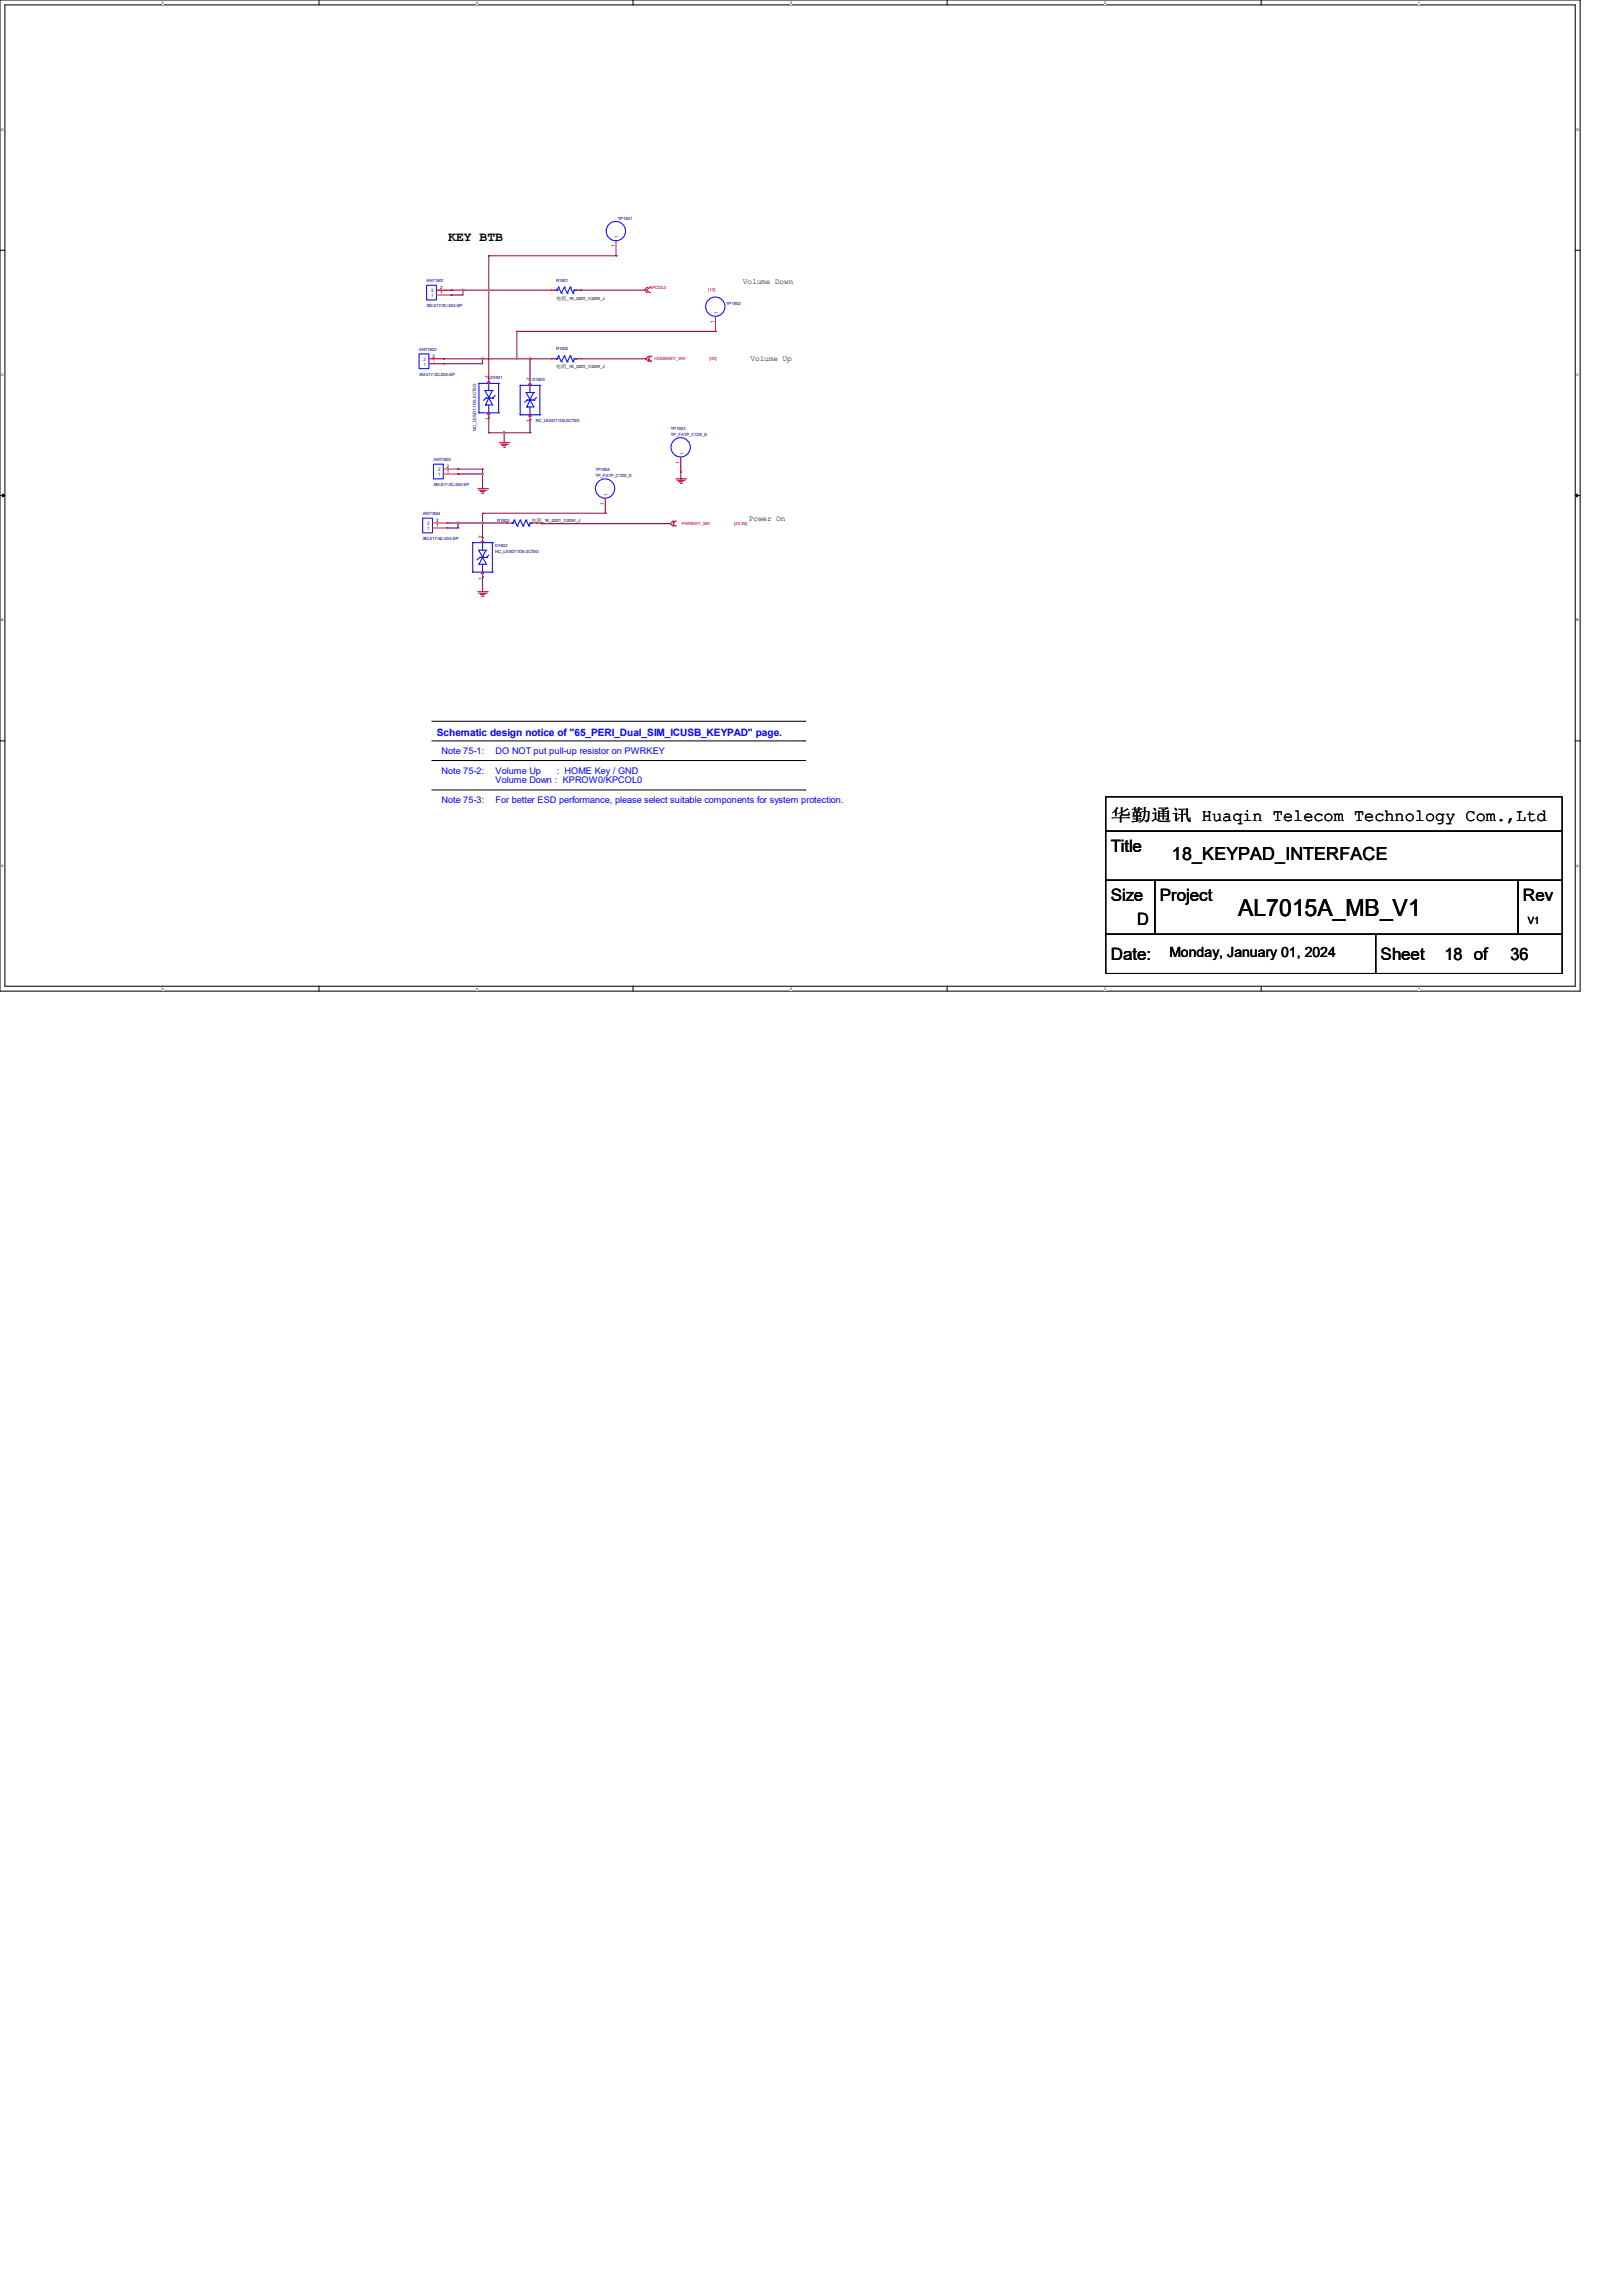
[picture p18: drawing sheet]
<svg xmlns="http://www.w3.org/2000/svg" width="210mm" height="297mm" viewBox="0 0 210 297" stroke-linecap="round" stroke-linejoin="round" font-family="sans-serif">
<defs><g id="words">
<text font-size="3" x="160.2" y="118.6">AL7015A_MB_V1</text>
<text font-size="2.3" x="151.6" y="111.3">18_KEYPAD_INTERFACE</text>
<g font-size="2.2">
<text x="143.7" y="106.2">华勤通讯 Huaqin Telecom Technology Com.,Ltd</text>
<text x="143.7" y="110.2">Title</text>
<text x="143.7" y="116.6">Size</text>
<text x="147.1" y="119.8">D</text>
<text x="150.1" y="116.6">Project</text>
<text x="197.1" y="116.6">Rev</text>
<text x="143.7" y="124.2">Date:</text>
<text x="178.6" y="124.2">Sheet</text>
<text x="186.9" y="124.2">18 of</text>
<text x="195.4" y="124.2">36</text>
</g>
<text font-size="1.8" x="151.3" y="123.8">Monday, January 01, 2024</text>
<text font-size="1.7" x="58" y="31.2">KEY BTB</text>
<text font-size="1.3" fill="#00f" x="56.5" y="95.2">Schematic design notice of &quot;65_PERI_Dual_SIM_ICUSB_KEYPAD&quot; page.</text>
<text font-size="1.3" x="197.7" y="119.6">V1</text>
<g font-size="1.2" fill="#00f">
<text x="57.1" y="100.2">Note 75-2:</text>
<text x="57.1" y="97.6">Note 75-1:</text>
<text x="64.1" y="97.6">DO NOT put pull-up resistor on PWRKEY</text>
<text x="64.1" y="100.2">Volume Up</text>
<text x="64.1" y="101.4">Volume Down : KPROW0/KPCOL0</text>
<text x="72.1" y="100.2">: HOME Key / GND</text>
<text x="57.1" y="104">Note 75-3:</text>
<text x="64.1" y="104">For better ESD performance, please select suitable components for system protection.</text>
</g>
<g font-size="1">
<text x="96.1" y="36.8">Volume Down</text>
<text x="97.1" y="46.7">Volume Up</text>
<text x="96.9" y="67.4">Power On</text>
</g>
<g font-size=".6" fill="#000080">
<text x="80" y="28.4">TP1801</text>
<text x="55.2" y="36.5">ANT1801</text>
<text x="55.2" y="39.8">XM-217-XC-204-SP</text>
<text x="72" y="36.5">R1801</text>
<text x="94" y="39.5">TP1802</text>
<text x="54.2" y="45.4">ANT1802</text>
<text x="72" y="45.3">R1802</text>
<text x="54.2" y="48.6">XM-217-XC-204-SP</text>
<text x="63.5" y="49.1">D1801</text>
<text x="68.9" y="49.3">D1803</text>
<text x="56.1" y="59.7">ANT1803</text>
<text x="61.6" y="55.8" transform="rotate(-90 61.6 55.8)">NC_LESD11D5.0CT5G</text>
<text x="69.3" y="54.7">NC_LESD11D5.0CT5G</text>
<text x="86.8" y="56.4">TP_FATP_C1D0_S</text>
<text x="86.8" y="55.7">TP1803</text>
<text x="56.1" y="62.9">XM-217-XC-204-SP</text>
<text x="77" y="61.8">TP_FATP_C1D0_S</text>
<text x="77" y="61">TP1804</text>
<text x="54.7" y="66.7">ANT1804</text>
<text x="54.7" y="69.9">XM-217-XC-204-SP</text>
<text x="64.1" y="70.8">D1802</text>
<text x="64.1" y="71.5">NC_LESD11D5.0CT5G</text>
<text x="64.3" y="67.6">R1803</text>
</g>
<g font-size=".6">
<text x="79.5" y="32" transform="rotate(-90 79.5 32)">1</text>
<text x="56.9" y="38">1</text>
<text x="56.9" y="37.4">2</text>
<text x="72" y="38.8">电阻</text>
<text x="73.3" y="38.8">_1K_0201_1/20W_J</text>
<text x="92.4" y="41.8" transform="rotate(-90 92.4 41.8)">1</text>
<text x="56" y="46.9">1</text>
<text x="56" y="46.3">2</text>
<text x="72" y="47.7">电阻</text>
<text x="73.3" y="47.7">_1K_0201_1/20W_J</text>
<text x="63.2" y="49" transform="rotate(-90 63.2 49)">2</text>
<text x="68.5" y="49.2" transform="rotate(-90 68.5 49.2)">2</text>
<text x="63.2" y="54.4" transform="rotate(-90 63.2 54.4)">1</text>
<text x="68.5" y="54.6" transform="rotate(-90 68.5 54.6)">1</text>
<text x="87.9" y="60" transform="rotate(-90 87.9 60)">1</text>
<text x="57.8" y="61.2">1</text>
<text x="57.8" y="60.5">2</text>
<text x="78.1" y="65.3" transform="rotate(-90 78.1 65.3)">1</text>
<text x="56.4" y="68.2">1</text>
<text x="56.4" y="67.5">2</text>
<text x="62.4" y="69.6" transform="rotate(-90 62.4 69.6)">2</text>
<text x="68.8" y="67.6">电阻</text>
<text x="70.1" y="67.6">_1K_0201_1/20W_J</text>
<text x="62.4" y="75" transform="rotate(-90 62.4 75)">1</text>
</g>
<g font-size=".6" fill="#004080">
<text x="80" y="30.9" transform="rotate(-90 80 30.9)">1</text>
<text x="55.8" y="38.5">1</text>
<text x="55.8" y="37.8">2</text>
<text x="92.9" y="40.6" transform="rotate(-90 92.9 40.6)">1</text>
<text x="54.8" y="47.4">1</text>
<text x="54.8" y="46.7">2</text>
<text x="88.4" y="58.8" transform="rotate(-90 88.4 58.8)">1</text>
<text x="56.7" y="61.6">1</text>
<text x="56.7" y="61">2</text>
<text x="78.6" y="64.2" transform="rotate(-90 78.6 64.2)">1</text>
<text x="55.3" y="68.6">1</text>
<text x="55.3" y="68">2</text>
</g>
<g font-size=".6" fill="#f00">
<text x="84" y="37.3">KPCOL0</text>
<text x="91.6" y="37.7">[13]</text>
<text x="84.7" y="46.6">HOMEKEY_SW</text>
<text x="91.8" y="46.6">[22]</text>
<text x="88.2" y="67.9">PWRKEY_SW</text>
<text x="95" y="67.9">[22,25]</text>
</g>
<g font-size=".5">
<text x="21" y=".5">5</text>
<text x="61.6" y=".5">4</text>
<text x="102.2" y=".5">3</text>
<text x="142.9" y=".5">2</text>
<text x="183.5" y=".5">1</text>
<text x=".2" y="16.9">D</text>
<text x="204" y="16.9">D</text>
<text x=".2" y="48.6">C</text>
<text x="204" y="48.6">C</text>
<text x=".2" y="80.4">B</text>
<text x="204" y="80.4">B</text>
<text x=".2" y="112.1">A</text>
<text x="204" y="112.1">A</text>
<text x="21" y="128.1">5</text>
<text x="61.6" y="128.1">4</text>
<text x="102.2" y="128.1">3</text>
<text x="142.9" y="128.1">2</text>
<text x="183.5" y="128.1">1</text>
</g>
</g></defs>
<path d="M0 0h204.5v128.3h-204.5zM.6 .6h203.2v127h-203.2z" fill="none" stroke="#000" stroke-width=".13"/>
<g fill="#fff">
<path d="M21 .1h.2v.5h-.2z"/>
<path d="M21 127.7h.2v.5h-.2z"/>
</g>
<path d="M41.3 0v.6M41.3 127.6v.7" fill="none" stroke="#000" stroke-width=".13"/>
<g fill="#fff">
<path d="M61.6 .1h.2v.5h-.2z"/>
<path d="M61.6 127.7h.2v.5h-.2z"/>
</g>
<path d="M81.9 0v.6M81.9 127.6v.7" fill="none" stroke="#000" stroke-width=".13"/>
<g fill="#fff">
<path d="M102.2 .1h.2v.5h-.2z"/>
<path d="M102.2 127.7h.2v.5h-.2z"/>
</g>
<path d="M122.6 0v.6M122.6 127.6v.7" fill="none" stroke="#000" stroke-width=".13"/>
<g fill="#fff">
<path d="M142.9 .1h.2v.5h-.2z"/>
<path d="M142.9 127.7h.2v.5h-.2z"/>
</g>
<path d="M163.2 0v.6M163.2 127.6v.7" fill="none" stroke="#000" stroke-width=".13"/>
<g fill="#fff">
<path d="M183.5 .1h.2v.5h-.2z"/>
<path d="M183.5 127.7h.2v.5h-.2z"/>
<path d="M.2 16.5h.3v.5h-.3z"/>
<path d="M204 16.5h.3v.5h-.3z"/>
<path d="M.2 48.3h.3v.5h-.3z"/>
<path d="M204 48.3h.3v.5h-.3z"/>
</g>
<path d="M0 32.4h.6M203.8 32.4h.7" fill="none" stroke="#000" stroke-width=".13"/>
<g fill="#fff">
<path d="M.2 80h.2v.5h-.2z"/>
<path d="M204 80h.3v.5h-.3z"/>
</g>
<path d="M0 64.1h.6M203.8 64.1h.7" fill="none" stroke="#000" stroke-width=".13"/>
<path d="M.3 63.9l.3 .2-.3 .2zM203.8 64.1l.3-.2v.4z" fill="#000" stroke="#000" stroke-width=".13"/>
<g fill="#fff">
<path d="M.2 111.8h.3v.5h-.3z"/>
<path d="M204 111.8h.3v.5h-.3z"/>
</g>
<g fill="none" stroke="#000" stroke-width=".13">
<path d="M0 95.9h.6M55.9 95.9h48.2M55.9 93.3h48.2M55.9 98.4h48.2M104.1 95.9h.1M104.1 93.3h.1M104.1 98.4h.1M203.8 95.9h.7M55.9 102.2h48.2M104.1 102.2h.1M143.1 107.6h59v6.3h-59zM143.1 103.1h59v4.5h-59z"/>
<path d="M143.1 113.9h6.3v7h-6.3zM149.4 113.9h47v7h-47zM196.4 113.9h5.7v7h-5.7zM143.1 120.9h34.9v5.1h-34.9zM178 120.9h24.1v5.1h-24.1z"/>
</g>
<g fill="none" stroke="#f00" stroke-width=".13">
<path d="M56.5 37.5h1.9M56.5 38.2h1.9M58.4 38.2h.1M58.4 37.5h.1M71.3 37.5h.1M71.3 37.5h.7M74.5 37.5h.6M75.1 37.5h.1M79.7 33.1h.1M79.7 31.2v1.9M83.7 37.2h.1M83.7 37.8h.1"/>
<path d="M83.7 37.2l-.3 .3 .3 .3M84 37.8h.1M84 37.2h.1M84 37.2l-.3 .3 .3 .3M55.5 47.1h1.9M55.5 46.4h1.9M57.4 47.1h.1M57.4 46.4h.1M63.2 54.1h.1M63.2 49h.1M63.2 49v.6M63.2 53.4v.7"/>
<path d="M64.6 57.3h1.3M64.8 57.5h.9M65 57.7h.1M65 57.7h.5M65.2 57.9h.1M65.3 57.9h.1M65.7 57.5h.1M65.9 57.3h.1M68.6 54.3h.1M68.6 49.2h.1M68.6 49.2v.7M68.6 53.7v.6"/>
<path d="M71.3 46.4h.1M71.3 46.4h.7M74.5 46.4h.6M75.1 46.4h.1M83.9 46.7h.1M83.9 46.1h.1M83.9 46.1l-.3 .3 .3 .3M84.2 46.1h.1M84.2 46.7h.1M84.2 46.1l-.3 .3 .3 .3M88.1 59.2v1.9M92.6 42.9h.1"/>
<path d="M92.6 41v1.9M56 68.3h1.9M56 67.7h1.9M57.4 61.3h1.9M57.4 60.7h1.9M57.9 68.3h.1M57.9 67.7h.1M59.3 61.3h.1M59.3 60.7h.1M61.8 63.2h1.3M61.8 76.6h1.3M62 63.5h.9"/>
<path d="M62 76.8h.9M62.2 63.6h.1M62.2 77h.1M62.2 63.6h.5M62.2 77h.5M62.4 63.8h.1M62.4 77.2h.1M62.4 74.7h.1M62.4 69.6h.1M62.4 69.6v.6M62.4 74v.7M62.5 63.8h.1"/>
<path d="M62.5 77.2h.1M62.9 63.5h.1M62.9 76.8h.1M63.1 63.2h.1M63.1 76.6h.1M65.6 67.7h.1M65.6 67.7h.7M68.8 67.7h.6M69.4 67.7h.1M78.3 66.4h.1M78.3 64.5v1.9M87.1 68.1h.1"/>
<path d="M87.1 67.4h.1M87.1 67.4l-.4 .4 .4 .3M87.4 67.4h.1M87.4 68.1h.1M87.4 67.4l-.3 .4 .3 .3M87.5 62h1.2M87.6 62.2h.9M87.8 62.4h.1M87.8 62.4h.5M88 62.6h.1M88.1 61.1h.1M88.1 62.6h.1"/>
<path d="M88.5 62.2h.1M88.7 62h.1"/>
</g>
<g fill="none" stroke="#00f" stroke-width=".13">
<path d="M55.2 36.9h1.3v1.9h-1.3zM72 37.5h.1M72.1 37.5h.1M72.3 37.2h.1M72.3 37.2l.3 .7M72.3 37.2l-.2 .3M72.6 37.9h.1M73 37.2h.1M73 37.2l.4 .7M73 37.2l-.4 .7M73.4 37.9h.1M73.8 37.2h.1"/>
<path d="M73.8 37.2l.4 .7M73.8 37.2l-.4 .7M74.2 37.9h.1M74.3 37.5h.1M74.3 37.5h.2M74.3 37.5l-.1 .4M74.5 37.5h.1M54.2 45.8h1.3v1.9h-1.3zM62 49.6h.1M62 53.4h.1M62 49.6v3.8M62 49.6h2.5"/>
<path d="M62 53.4h2.5M62.8 52.4h.1M62.9 51.5h.1M62.9 51.5l-.3 .3M62.9 51.5h.9M63.2 53.4h.1M63.2 51.5h.1M63.2 51.4h.1M63.2 49.6h.1M63.2 49.6v.9M63.2 51.4v.1M63.2 52.4v1"/>
<path d="M63.2 51.5l.6 .9h-1M63.2 51.5l-.4 .9M63.7 50.5h.1M63.7 50.5h-1l.5 .9M63.7 50.5l-.5 .9M63.8 51.5h.1M64.1 51.2l-.3 .3M64.5 49.6h.1M64.5 53.4h.1M64.5 49.6v3.8M67.3 49.9h.1M67.3 53.7h.1"/>
<path d="M67.3 49.9v3.8M67.3 49.9h2.5M67.3 53.7h2.5M68.2 52.7h.1M68.2 51.8h.1M68.2 51.8l-.3 .3M68.2 51.8h.9M68.6 53.7h.1M68.6 51.8h.1M68.6 51.7h.1M68.6 49.9h.1M68.6 49.9v.9"/>
<path d="M68.6 51.7v.1M68.6 52.7v1M68.6 51.8l.5 .9h-.9M68.6 51.8l-.4 .9M69 50.8h.1M69 50.8h-.9l.5 .9M69 50.8l-.4 .9M69.1 51.8h.1M69.4 51.4l-.3 .4M69.8 49.9h.1M69.8 53.7h.1M69.8 49.9v3.8"/>
<path d="M72 46.4h.1M72.1 46.4h.1M72.3 46.1h.1M72.3 46.1l.3 .7M72.3 46.1l-.2 .3M72.6 46.8h.1M73 46.1h.1M73 46.1l.4 .7M73 46.1l-.4 .7M73.4 46.8h.1M73.8 46.1h.1M73.8 46.1l.4 .7"/>
<path d="M73.8 46.1l-.4 .7M74.2 46.8h.1M74.3 46.4h.1M74.3 46.4h.2M74.3 46.4l-.1 .4M74.5 46.4h.1M54.7 67.1h1.3v1.9h-1.3zM56.1 60.1h1.3v1.9h-1.3zM61.2 70.2h.1M61.2 74h.1M61.2 70.2v3.8M61.2 70.2h2.5"/>
<path d="M61.2 74h2.5M62 73h.1M62.1 72.1h.1M62.1 72.1l-.4 .4M62.1 72.1h.8M62.4 74h.1M62.4 72.1h.1M62.4 70.2h.1M62.4 70.2v1M62.4 73v1M62.4 72.1l.5 .9h-.9M62.4 72.1l-.4 .9"/>
<path d="M62.9 71.2h.1M62.9 71.2h-1l.5 .9M62.9 71.2l-.5 .9M62.9 72.1h.1M63.2 71.8l-.3 .3M63.7 70.2h.1M63.7 74h.1M63.7 70.2v3.8M66.3 67.7h.1M66.4 67.7h.1M66.5 67.3h.1M66.5 67.3l.4 .8"/>
<path d="M66.5 67.3l-.1 .4M66.9 68.1h.1M67.3 67.3h.1M67.3 67.3l.4 .8M67.3 67.3l-.4 .8M67.7 68.1h.1M68.1 67.3h.1M68.1 67.3l.4 .8M68.1 67.3l-.4 .8M68.5 68.1h.1M68.6 67.7h.1M68.6 67.7h.2"/>
<path d="M68.6 67.7l-.1 .4M68.8 67.7h.1"/>
<circle cx="79.7" cy="29.9" r="1.25"/>
<circle cx="92.6" cy="39.7" r="1.25"/>
<circle cx="88.1" cy="57.9" r="1.25"/>
<circle cx="78.3" cy="63.2" r="1.25"/>
</g>
<g fill="#f00" stroke="#f00" stroke-width=".13">
<path d="M62.4 74l.2 .2h-.3z"/>
<path d="M62.3 70.1h.3l-.2 .1z"/>
<path d="M63.1 53.6l.1-.2 .2 .2z"/>
<path d="M63.1 49.4h.3l-.2 .2z"/>
<path d="M68.4 53.8l.2-.1 .1 .1z"/>
<path d="M68.4 49.7h.3l-.1 .2z"/>
</g>
<g fill="none" stroke="#800040" stroke-width=".13">
<path d="M58.4 38.2h.1M58.4 37.5h.1M58.4 37.5h12.9M59.9 37.5h.1M59.9 37.5v.7h-1.5M63.2 33.1h.1M63.2 37.5h.1M63.2 33.1h16.5M63.2 33.1v15.9M75.1 37.5h.1M75.1 37.5h8.3M79.7 33.1h.1"/>
<path d="M57.4 46.4h.1M57.4 47.1h.1M57.4 46.4h13.9M62.4 46.4h.1M62.4 46.4v.7h-5M63.2 56h.1M63.2 54.1v1.9M63.2 56h5.4M65.2 56h.1M65.2 56v1.3M66.9 42.9h.1M66.9 46.4h.1"/>
<path d="M66.9 42.9v3.5M66.9 42.9h25.7M68.6 46.4h.1M68.6 54.3h.1M68.6 56h.1M68.6 46.4v2.8M68.6 54.3v1.7M75.1 46.4h8.5M83.6 46.4h.1M92.6 42.9h.1M57.9 67.7h7.7M57.9 68.3h1.4"/>
<path d="M59.3 60.7h.1M59.3 61.3h.1M59.3 67.7h.1M59.3 68.3h.1M59.3 60.7h3.1M59.3 61.3h3.1M59.3 67.7v.6M62.4 60.7h.1M62.4 61.3h.1M62.4 66.4h.1M62.4 67.7h.1M62.4 74.7h.1"/>
<path d="M62.4 60.7v2.5M62.4 66.4v3.2M62.4 74.7v1.9M62.4 66.4h15.9M69.4 67.7h.7M70.1 67.7h.1M70.1 67.8h.1M70.1 67.7v.1M70.1 67.8h16.6M78.3 66.4h.1M88.1 62h.1M88.1 61.1v.9"/>
</g>
<g fill="#f0f" stroke="#f0f" stroke-width=".13">
<circle cx="63.2" cy="37.5" r=".11"/>
<circle cx="62.4" cy="46.4" r=".11"/>
<circle cx="66.9" cy="46.4" r=".11"/>
<circle cx="68.6" cy="46.4" r=".11"/>
<circle cx="65.2" cy="56" r=".11"/>
<circle cx="62.4" cy="61.3" r=".11"/>
<circle cx="62.4" cy="67.7" r=".11"/>
<circle cx="59.2" cy="67.7" r=".11"/>
<circle cx="59.9" cy="37.5" r=".11"/>
</g>
<use href="#words"/>
</svg>
